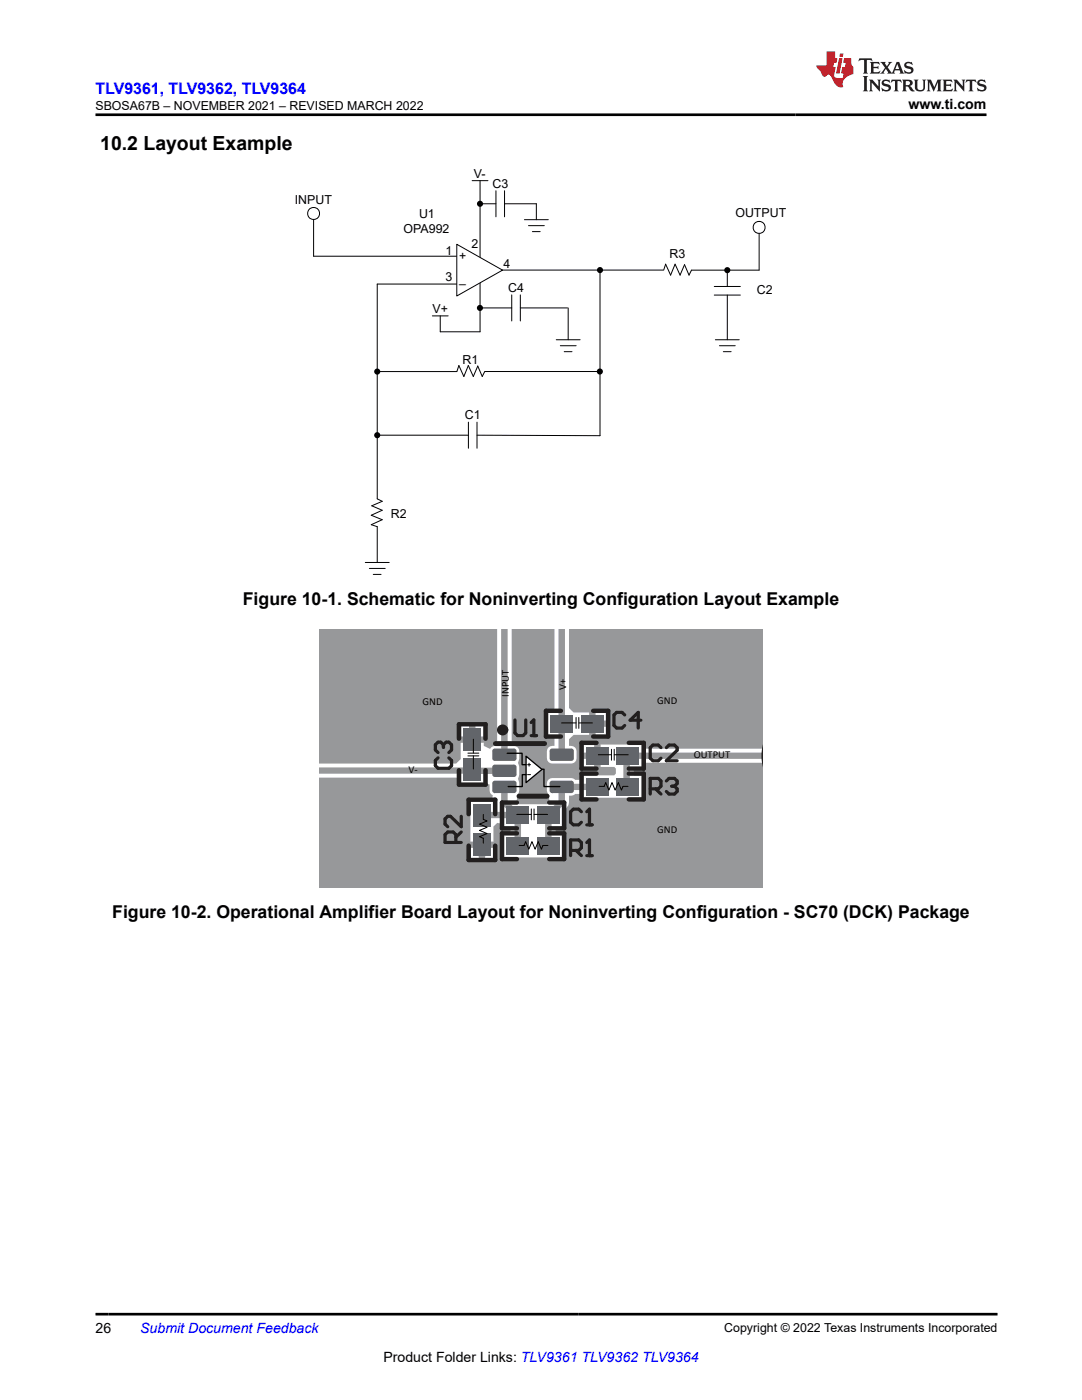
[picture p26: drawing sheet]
<svg xmlns="http://www.w3.org/2000/svg" width="216mm" height="279mm" viewBox="0 0 216 279" stroke-linecap="round" stroke-linejoin="round" font-family="sans-serif">
<defs><g id="words">
<text font-size="3.9" x="20" y="29.9">10.2 Layout Example</text>
<g font-size="3.5">
<text x="48.5" y="120.7">Figure 10-1. Schematic for Noninverting Configuration Layout Example</text>
<text x="22.4" y="183.2">Figure 10-2. Operational Amplifier Board Layout for Noninverting Configuration - SC70 (DCK) Package</text>
</g>
<text font-size="3.2" fill="#00f" x="19.1" y="18.7">TLV9361, TLV9362, TLV9364</text>
<g font-size="2.8">
<text x="181.3" y="21.8">www.ti.com</text>
<text x="19" y="266.1">26</text>
<text x="76.5" y="271.7">Product Folder Links: TLV9361 TLV9362 TLV9364</text>
</g>
<text font-size="2.8" fill="#00f" x="28" y="266.1">Submit Document Feedback</text>
<g font-size="2.5">
<text x="19.1" y="21.9">SBOSA67B – NOVEMBER 2021 – REVISED MARCH 2022</text>
<text x="94.6" y="35.5">V-</text>
<text x="58.8" y="40.7">INPUT</text>
<text x="98.3" y="37.4">C3</text>
<text x="80.5" y="46.5">OPA992</text>
<text x="83.6" y="43.5">U1</text>
<text x="146.7" y="43.4">OUTPUT</text>
<text x="88.9" y="50.8">1</text>
<text x="91.6" y="51.9">+</text>
<text x="94.1" y="49.5">2</text>
<text x="100.4" y="53.5">4</text>
<text x="133.6" y="51.5">R3</text>
<text x="88.9" y="56.1">3</text>
<text x="91.6" y="57.4">–</text>
<text x="101.4" y="58.2">C4</text>
<text x="151" y="58.8">C2</text>
<text x="86.3" y="62.4">V+</text>
<text x="92.3" y="72.7">R1</text>
<text x="92.7" y="83.6">C1</text>
<text x="78" y="103.5">R2</text>
<text x="144.5" y="265.8">Copyright © 2022 Texas Instruments Incorporated</text>
</g>
<g font-size="2.1">
<text x="112.9" y="137.7" transform="rotate(-90 112.9 137.7)">V+</text>
<text x="84.3" y="140.7">GND</text>
<text x="101.5" y="139" transform="rotate(-90 101.5 139)">INPUT</text>
<text x="131.1" y="140.5">GND</text>
<text x="81.5" y="154.2">V-</text>
<text x="138.4" y="151.3">OUTPUT</text>
<text x="131.1" y="166.1">GND</text>
</g>
</g></defs>
<path d="M95.8 36.1v30.1M62.6 51.1h28.5M75.3 56.7h15.8M100.3 53.9h.1" fill="none" stroke="#000" stroke-width=".2"/>
<path d="M91.1 48.8l9.2 5.1-9.2 5.2z" fill="#fff"/>
<g fill="none" stroke="#000" stroke-width=".2">
<path d="M94.2 36.1h3.2M99 38.1v5.2M100.7 38.1v5.2M62.6 43.8v7.3M75.3 56.7v42.9l1 .5-2.1 .8 2.1 .9-2.2 1 2.2 .9-2.2 1 1.2 .4v7.2M91.1 48.8l9.2 5.1-9.2 5.2zM95.4 40.7h3.6M100.3 53.9h32M100.7 40.7h6.3v3.1M102.1 58.9v5.2M103.8 58.9v5.2M104.6 43.8h4.8"/>
<path d="M105.5 45h3.1M106.2 46.2h1.6M119.7 54.5v32.5l-24.5-.1M132.4 53.9l.4-1.2 1 2.2 .9-2.2 1 2.2 .9-2.1 .9 2.1 .5-1h13.5M142.5 57.2h5.2M142.5 58.9h5.2M145.1 54v3.2M145.1 58.9v8.9M151.5 46.6v7.3M75.8 74.2h15.3M86.3 63h3.1M87.8 63v3.2h8"/>
<path d="M91.2 74.1l.4-1.1 1 2.1 .8-2.1 1 2.1 .9-2 .9 2 .5-1M96.3 61.5h5.8M96.8 74.1h22.3M103.8 61.5h9.4M111 67.8h4.8M111.8 69h3.2M112.6 70.2h1.5M113.4 61.5v6.3M142.7 67.8h4.8M143.6 69h3.1M144.3 70.2h1.6M75.8 86.9h17.7"/>
<path d="M93.5 84.3v5.2M95.2 84.3v5.2M72.9 112.3h4.8M73.7 113.4h3.2M74.5 114.6h1.5"/>
<circle cx="62.6" cy="42.6" r="1.2"/>
<circle cx="151.5" cy="45.4" r="1.2"/>
</g>
<g fill="#000">
<circle cx="95.8" cy="40.7" r=".61"/>
<circle cx="119.7" cy="53.9" r=".61"/>
<circle cx="145.1" cy="53.9" r=".61"/>
<circle cx="75.3" cy="74.2" r=".61"/>
<circle cx="95.8" cy="61.5" r=".61"/>
<circle cx="119.7" cy="74.1" r=".61"/>
<circle cx="75.3" cy="86.9" r=".61"/>
</g>
<path d="M63.6 125.7h88.7v51.6h-88.7zM94.2 125.7h12.9zM121 125.7h2.7zM117.1 125.7h2.6zM121 125.7h2.7zM117.1 125.7h2.6zM118.8 142.2v1.6h2.2v-1.6zM63.6 142.6v2.6zM63.6 142.6v2.6zM118.8 145.1v1.6h2.2v-1.6zM108.9 125.7h1.7v16.5h-1.3v4.5h1.3v2.2a1.19 1.19 0 0 0-1.5 1v1.5a1.04 1.04 0 0 0 1.1 1h3.8a1.04 1.04 0 0 0 1-1v-1.5a1.14 1.14 0 0 0-1.5-1v-1.4l.9-.8h3.2v-4.5h-3.2l-.9-.9v-15.6h2.1zM94.9 144.9v2.1h1.6v-2.1zM91.9 144.9v2.1h1.7v-2.1zM63.6 146.5v2.6zM63.6 146.5v2.6zM63.6 150.5v6.5v-1.8h28.3v1.1h4.6l1.2 .3 .1 1.6 .5 .5-.2 1.2h-4.2v8.1h4.6v-3l.7-.8 1.3 .2v.6h1.4v1.6h-1.4v4.5h11.7v-4.5h-1.3v-1.6h1.3v-3a2.76 2.76 0 0 0 1.3-3.2 1.27 1.27 0 0 0 1.3-.4h1.6v.8h11.7v-4.5h-1.6v-1.6h1.6v-.9h24.2v4.9v-12.5v4.8h-24.2v-.8h-8.3v4.5h2.8l.3 .3v1l-.3 .3h-6.2v.9h-1.6l-.8-.3h-3.8a1.05 1.05 0 0 0-1.1 1v1.5l.3 .7 .2 1.4-.4 .6h-5.7l-.4-.6 .2-1.4a3.1 3.1 0 0 0 .1-3.1 4.2 4.2 0 0 0 0-3.2 3.7 3.7 0 0 0-.1-3l-.3-.3h-.9v-23.2h-2.9v23.2a1.44 1.44 0 0 0-1.5 .5l-1.2-.5v-.7h-4.6v3.3l-.9 .9h-27.4zM116.4 148.6v1.6h2.2v-1.6zM116.4 151.4v1.7h2.2v-1.7zM96.8 169.2v2.1h1.7v-2.1zM93.9 169.2v2.1h1.6v-2.1z" fill-rule="evenodd" fill="#97989a"/>
<path d="M100.6 125.7v24.9M112.1 125.7v24.9M63.6 153.8h30.9M94.5 153.8h6.1M100.6 157v3.1l2.6 2.6h-6.8M118.9 157h-6.8v3.1l-2.7 2.6v6.2M152.3 150.8h-27.3v6.2M103.3 162.7v6.2" fill="none" stroke="#97989a" stroke-width="1.3"/>
<g fill="#97989a">
<path d="M94.6 166.6h3.1v4h-3.1z" fill-rule="evenodd"/>
<path d="M98.5 153.1l.2-.3h3.9l.2 .3v1.5l-.2 .2h-3.9l-.2-.2z" fill-rule="evenodd"/>
<path d="M98.5 153.1h.2zM98.6 152.9l.1-.1v.3h-.2z" fill-rule="evenodd"/>
<path d="M98.7 154.6v.2zM98.5 154.6h.2v.2z" fill-rule="evenodd"/>
<path d="M102.6 154.6h.2zM102.6 154.6h.2l-.2 .2z" fill-rule="evenodd"/>
<path d="M102.6 152.8v.3zM102.6 152.8l.2 .3h-.2z" fill-rule="evenodd"/>
<path d="M98.5 156.3l.2-.2h3.9l.2 .2v1.5l-.2 .2h-3.9l-.2-.2z" fill-rule="evenodd"/>
<path d="M98.5 156.3h.2zM98.6 156.1h.1v.2h-.2z" fill-rule="evenodd"/>
<path d="M98.7 157.8v.2zM98.5 157.8h.2v.2z" fill-rule="evenodd"/>
<path d="M102.6 157.8h.2zM102.6 157.8h.2l-.2 .2z" fill-rule="evenodd"/>
<path d="M102.6 156.1v.2zM102.6 156.1l.2 .2h-.2z" fill-rule="evenodd"/>
<path d="M107.4 167.4h4.1v3h-4.1z" fill-rule="evenodd"/>
<path d="M117.2 155.5h4v2.9h-4z" fill-rule="evenodd"/>
<path d="M116.2 142.9h4v3h-4z" fill-rule="evenodd"/>
<path d="M98.5 149.9l.2-.3h3.9l.2 .3v1.5l-.2 .2h-3.9l-.2-.2z" fill-rule="evenodd"/>
<path d="M98.5 149.9h.2zM98.6 149.7l.1-.1v.3h-.2z" fill-rule="evenodd"/>
<path d="M98.7 151.4v.2zM98.5 151.4h.2v.2z" fill-rule="evenodd"/>
<path d="M102.6 151.4h.2zM102.6 151.4h.2l-.2 .2z" fill-rule="evenodd"/>
<path d="M102.6 149.6v.3zM102.6 149.6l.2 .3h-.2z" fill-rule="evenodd"/>
<path d="M94.6 160.7h3.1v3.9h-3.1z" fill-rule="evenodd"/>
<path d="M107.4 161.3h4.1v2.9h-4.1z" fill-rule="evenodd"/>
<path d="M117.2 149.3h4v3h-4z" fill-rule="evenodd"/>
<path d="M101.3 167.4h4.1v3h-4.1z" fill-rule="evenodd"/>
<path d="M109.9 156.3l.3-.2h3.8l.2 .2v1.5l-.2 .2h-3.8l-.3-.2z" fill-rule="evenodd"/>
<path d="M109.9 156.3h.3zM110 156.1h.2v.2h-.3z" fill-rule="evenodd"/>
<path d="M110.2 157.8v.2zM109.9 157.8h.3v.2z" fill-rule="evenodd"/>
<path d="M114 157.8h.2zM114 157.8h.2l-.2 .2z" fill-rule="evenodd"/>
<path d="M114 156.1v.2zM114 156.1l.2 .2h-.2z" fill-rule="evenodd"/>
<path d="M92.7 145.6h3.1v4h-3.1z" fill-rule="evenodd"/>
<path d="M110.1 142.9h4v3h-4z" fill-rule="evenodd"/>
<path d="M123.3 155.5h4v2.9h-4z" fill-rule="evenodd"/>
<path d="M109.9 149.9l.3-.3h3.8l.2 .3v1.5l-.2 .2h-3.8l-.3-.2z" fill-rule="evenodd"/>
<path d="M109.9 149.9h.3zM110 149.7l.2-.1v.3h-.3z" fill-rule="evenodd"/>
<path d="M110.2 151.4v.2zM109.9 151.4h.3v.2z" fill-rule="evenodd"/>
<path d="M114 151.4h.2zM114 151.4h.2l-.2 .2z" fill-rule="evenodd"/>
<path d="M114 149.6v.3zM114 149.6l.2 .3h-.2z" fill-rule="evenodd"/>
<path d="M92.7 151.6h3.1v3.9h-3.1z" fill-rule="evenodd"/>
<path d="M101.3 161.3h4.1v2.9h-4.1z" fill-rule="evenodd"/>
<path d="M123.3 149.3h4v3h-4z" fill-rule="evenodd"/>
</g>
<g fill="none" stroke="#221f1f" stroke-width=".89">
<path d="M91.6 147.4v-2.9h5.3v2.9M91.6 153.7v2.9h5.3v-2.9M111.9 141.9h-3v5.1h3M118.4 141.9h2.9v5.1h-2.9M119 148.2h-3v5.2h3M119 154.4h-3v5.1h3M125.5 148.2h2.9v5.2h-2.9M125.5 154.4h2.9v5.1h-2.9M93.5 162.5v-2.9h5.3v2.9M93.5 168.8v2.8h5.3v-2.8M103.1 160.2h-2.9v5.1h2.9M103.1 166.3h-2.9v5.2h2.9"/>
<path d="M109.6 166.3h3v5.2h-3M109.6 160.2h3v5.1h-3"/>
</g>
<path d="M98.9 148.4h9.8M103.6 158.9h5.6" fill="none" stroke="#221f1f" stroke-width="1"/>
<g fill="none" stroke="#221f1f" stroke-width=".64">
<path d="M87.4 151.2l-.5 .6v1l.5 .5h2.2l.5-.5v-1l-.5-.6M88.5 148.6l-.6-.5h-.5l-.5 .5v1.1l.5 .5M88.5 148.6l.5-.5h.6l.5 .5v1.1l-.5 .5M88.5 148.6v.5M102.8 143.7v2.6l.5 .5h1.1l.5-.5v-2.6M106 146.8h1.1M106 144.2l.5-.5v3.1M124.7 142.7l-.6-.5h-1.1l-.5 .5v2.1l.5 .5h1.1l.6-.5M127.9 143.7h-2.2l1.6-1.5v3.1M129.7 157.4h1.7l.5-.5v-1l-.5-.6h-1.7v3.2M130.8 157.4l1.1 1.1M131.9 149.2l-.5-.5h-1.1l-.6 .5v2.1l.6 .5h1.1l.5-.5"/>
<path d="M133 155.9l.5-.6h1.1l.5 .6v.5l-.5 .5M133 149.2l.5-.5h1.1l.5 .5v.5l-2.1 2.1h2.1M134 156.9h.6M134.6 156.9l.5 .5v.5l-.5 .6h-1.1l-.5-.6M91 168.1v-1.5l-.6-.6h-1.1l-.5 .6v1.5h3.2M92 162.9v2.1l-2.1-2.1h-.6l-.5 .5v1.1l.5 .5M92 166l-1 1.1M113.9 169.7h1.6l.5-.5v-1l-.5-.6h-1.6v3.2M114.9 169.7l1.1 1.1M116 162l-.5-.5h-1.1l-.5 .5v2.1l.5 .5h1.1l.5-.5M117.1 168.2l.5-.6v3.2M117.1 170.8h1.1"/>
<path d="M117.1 162l.5-.5v3.1M117.1 164.6h1.1"/>
</g>
<circle cx="100.3" cy="145.7" r=".48" fill="none" stroke="#221f1f" stroke-width="1.3"/>
<g fill="#62656a">
<path d="M94.4 166.4h3.5v4.4h-3.5z" fill-rule="evenodd"/>
<path d="M98.2 153.1l.5-.5h3.9l.5 .5v1.5l-.5 .5h-3.9l-.5-.5z" fill-rule="evenodd"/>
<path d="M98.2 153.1h.5zM98.3 152.8l.4-.2v.5h-.5z" fill-rule="evenodd"/>
<path d="M98.7 154.6v.5zM98.2 154.6h.5v.5l-.2-.1z" fill-rule="evenodd"/>
<path d="M102.6 154.6h.5zM102.6 154.6h.5l-.1 .2-.4 .3z" fill-rule="evenodd"/>
<path d="M102.6 152.6v.5zM102.6 152.6l.4 .2 .1 .3h-.5z" fill-rule="evenodd"/>
<path d="M98.2 156.3l.5-.5h3.9l.5 .5v1.5l-.5 .5h-3.9l-.5-.5z" fill-rule="evenodd"/>
<path d="M98.2 156.3h.5zM98.3 156.1l.4-.3v.5h-.5z" fill-rule="evenodd"/>
<path d="M98.7 157.8v.5zM98.2 157.8h.5v.5l-.2-.1z" fill-rule="evenodd"/>
<path d="M102.6 157.8h.5zM102.6 157.8h.5l-.3 .4-.2 .1z" fill-rule="evenodd"/>
<path d="M102.6 155.8v.5zM102.6 155.8l.2 .1 .3 .4h-.5z" fill-rule="evenodd"/>
<path d="M107.1 167.2h4.6v3.4h-4.6z" fill-rule="evenodd"/>
<path d="M116.9 155.2h4.6v3.5h-4.6z" fill-rule="evenodd"/>
<path d="M115.9 142.7h4.6v3.5h-4.6z" fill-rule="evenodd"/>
<path d="M98.2 149.9l.5-.5h3.9l.5 .5v1.5l-.5 .5h-3.9l-.5-.5z" fill-rule="evenodd"/>
<path d="M98.2 149.9h.5zM98.3 149.6l.4-.2v.5h-.5z" fill-rule="evenodd"/>
<path d="M98.7 151.4v.5zM98.2 151.4h.5v.5l-.2-.1z" fill-rule="evenodd"/>
<path d="M102.6 151.4h.5zM102.6 151.4h.5l-.3 .4-.2 .1z" fill-rule="evenodd"/>
<path d="M102.6 149.4v.5zM102.6 149.4l.2 .1 .3 .4h-.5z" fill-rule="evenodd"/>
<path d="M94.4 160.4h3.5v4.5h-3.5z" fill-rule="evenodd"/>
<path d="M107.1 161h4.6v3.5h-4.6z" fill-rule="evenodd"/>
<path d="M116.9 149.1h4.6v3.5h-4.6z" fill-rule="evenodd"/>
<path d="M101 167.2h4.6v3.4h-4.6z" fill-rule="evenodd"/>
<path d="M109.7 156.3l.5-.5h3.8l.5 .5v1.5l-.5 .5h-3.8l-.5-.5z" fill-rule="evenodd"/>
<path d="M109.7 156.3h.5zM109.7 156.1l.5-.3v.5h-.5z" fill-rule="evenodd"/>
<path d="M110.2 157.8v.5zM109.7 157.8h.5v.5l-.3-.1z" fill-rule="evenodd"/>
<path d="M114 157.8h.5zM114 157.8h.5l-.2 .4-.3 .1z" fill-rule="evenodd"/>
<path d="M114 155.8v.5zM114 155.8l.3 .1 .2 .4h-.5z" fill-rule="evenodd"/>
<path d="M92.5 145.4h3.5v4.4h-3.5z" fill-rule="evenodd"/>
<path d="M109.8 142.7h4.6v3.5h-4.6z" fill-rule="evenodd"/>
<path d="M123 155.2h4.6v3.5h-4.6z" fill-rule="evenodd"/>
<path d="M109.7 149.9l.5-.5h3.8l.5 .5v1.5l-.5 .5h-3.8l-.5-.5z" fill-rule="evenodd"/>
<path d="M109.7 149.9h.5zM109.7 149.6l.5-.2v.5h-.5z" fill-rule="evenodd"/>
<path d="M110.2 151.4v.5zM109.7 151.4h.5v.5l-.3-.1z" fill-rule="evenodd"/>
<path d="M114 151.4h.5zM114 151.4h.5l-.2 .4-.3 .1z" fill-rule="evenodd"/>
<path d="M114 149.4v.5zM114 149.4l.3 .1 .2 .4h-.5z" fill-rule="evenodd"/>
<path d="M92.5 151.3h3.5v4.5h-3.5z" fill-rule="evenodd"/>
<path d="M101 161h4.6v3.5h-4.6z" fill-rule="evenodd"/>
<path d="M123 149.1h4.6v3.5h-4.6z" fill-rule="evenodd"/>
</g>
<g fill="none" stroke="#000" stroke-width=".2">
<path d="M93.4 150.9h2.1M93.4 150.3h2.1M94.5 147.5v2.8M94.5 150.9v2.6M112 144.3h2.9M114.9 143.2v2.2M115.5 143.2v2.2M115.5 144.3h2.7M119.4 150.6h2.6M119.6 156.9h.9l.4-.7 .6 1.5 .6-1.5 .6 1.5 .7-1.5 .6 1.5 .3-.8h1M122 149.5v2.2M122.6 149.5v2.2"/>
<path d="M122.6 150.6h2.7M96.4 162.5v1l.8 .3-1.5 .7 1.5 .6-1.5 .6 1.5 .7-1.5 .6 .7 .3v1M103.1 162.5h2.9M103.6 168.7h1l.3-.7 .6 1.5 .6-1.5 .7 1.5 .6-1.5 .6 1.5 .3-.8h1M106 161.4v2.2M106.6 161.4v2.2M106.6 162.5h2.7"/>
</g>
<path d="M105 150.9l3.1 2.7-3.1 2.6z" fill-rule="evenodd" fill="#fff"/>
<path d="M101.2 150.3h3v2.3h.8M105 150.9l3.1 2.7-3.1 2.6zM105 154.6h-.8v2.4h-2.8M108.1 153.5h.4M108.5 153.6v3.4h3.2" fill="none" stroke="#000" stroke-width=".26"/>
<path d="M105.3 152.6h.6M105.3 154.6h.6M105.6 152.3v.6" fill="none" stroke="#000" stroke-width=".2"/>
<path d="M171.5 11.6l-.2 .6 .5-.2h.6v.1v2.2l-.2 .4h1l-.2-.4v-2.2v-.1h.5l.5 .2-.1-.6zM173.6 12.4l.2 .3v1.6l-.2 .4h1.9l.1-.6a1.08 1.08 0 0 1-1.3 .2v-.7h.6l.4 .2v-.7l-.4 .2h-.6v-.5l.2-.2a1 1 0 0 1 1 .3l-.1-.5zM175.7 12.4l.9 1.1-1 1.2h.9l-.2-.2 .5-.8 .4 .8-.2 .2h1.6l-.2-.2 .2-.5h.9l.1 .5-.1 .2h.9l-.2-.4-.8-1.9h-.5l-.9 2.1-.9-1.1 .9-1h-.8l.2 .2-.4 .6-.4-.6 .2-.2zM179 12.8l.4 1h-.7zM180.7 12.5a.65 .65 0 0 0-.2 .7 .65 .65 0 0 0 .6 .5l.6 .1 .1 .3a.79 .79 0 0 1-.7 .4 .79 .79 0 0 1-.7-.5l.1 .7 .2-.1a.93 .93 0 0 0 1.1 0 .93 .93 0 0 0 .4-.9 1.46 1.46 0 0 0-1.2-.6l-.1-.3a1.09 1.09 0 0 1 1.2 .2l-.2-.6-.1 .1-.5-.2zM172.2 15.2l.2 .4v2.2l-.2 .4h1l-.2-.4v-2.2l.2-.4zM173.4 15.9l.2 .4v1.5l-.2 .4h.8l-.3-.4 .1-1.3 1.6 1.8v-2l.2-.4h-.7l.1 .2 .1 1.1-1.2-1.3zM176.2 16a.65 .65 0 0 0-.2 .8 .65 .65 0 0 0 .6 .4l.6 .2 .1 .2a.79 .79 0 0 1-.7 .4 .79 .79 0 0 1-.7-.5l.1 .7 .2-.1a.93 .93 0 0 0 1.1 .1 .93 .93 0 0 0 .4-1 1.46 1.46 0 0 0-1.2-.5l-.1-.4a1.09 1.09 0 0 1 1.2 .2l-.1-.6-.2 .1-.5-.1zM177.9 15.9l-.1 .6a.63 .63 0 0 1 .8-.3v1.6l-.3 .4h1l-.2-.4v-1.6a.66 .66 0 0 1 .8 .3l-.1-.6zM180 15.9l.2 .4v1.5l-.2 .4h1l-.2-.2-.1-.7h.5l.1 .2a.79 .79 0 0 0 1.2 .6l-1-.9a.61 .61 0 0 0 .6-.6 .61 .61 0 0 0-.5-.7zM180.8 16.2h.1a.47 .47 0 0 1 .5 .1 .47 .47 0 0 1 .1 .5l-.1 .1-.7 .1zM182.3 15.9l.2 .2a2.27 2.27 0 0 0 .4 2 1.04 1.04 0 0 0 1.7-.7v-1.3l.2-.2h-.8l.2 .4v1.1a.6 .6 0 0 1-.6 .6 .6 .6 0 0 1-.6-.6v-1.1l.3-.4zM184.9 15.9l.2 .4v1.5l-.2 .4h.8l-.3-.4v-1.4l.9 1.9 .9-1.9v1.4l-.3 .4h1l-.2-.4v-1.5l.2-.4h-.8l-.7 1.5-.6-1.5zM188.1 15.9l.2 .4v1.5l-.2 .4h1.9l.1-.6a1.09 1.09 0 0 1-1.3 .2v-.7h.6l.4 .2v-.6l-.4 .2h-.6v-.6l.2-.1a1.01 1.01 0 0 1 1 .3l-.1-.6zM190.2 15.9l.3 .4v1.5l-.3 .4h.8l-.2-.4v-1.3l1.6 1.8v-2l.2-.4h-.7l.2 .2v1.1l-1.2-1.3zM192.8 15.9l-.1 .6a.63 .63 0 0 1 .8-.3v1.6l-.3 .4h1l-.2-.4v-1.6a.66 .66 0 0 1 .8 .3l-.1-.6zM195.2 16a.65 .65 0 0 0-.2 .8 .65 .65 0 0 0 .6 .4l.6 .2 .2 .2a.79 .79 0 0 1-.7 .4 .79 .79 0 0 1-.7-.5l.1 .7 .2-.1a.93 .93 0 0 0 1 .1 .93 .93 0 0 0 .5-1 1.46 1.46 0 0 0-1.3-.5v-.4a1.09 1.09 0 0 1 1.2 .2l-.2-.6-.2 .1-.5-.1z" fill="#231f20"/>
<path d="M164.9 10.3v2.7h-2l.1 .4 .8 1a.95 .95 0 0 0 1 .9 .59 .59 0 0 1 .5-.4 .59 .59 0 0 1 .5 .3l.4 .8a1.59 1.59 0 0 0 2.1 1.4 1.61 1.61 0 0 1 1-2.3l1-.3-.1-1.5a1.59 1.59 0 0 1-.3-1.7h-1.5l-.2 .9h.6l-.2 .9h-.5l-.2 .9v.3l.4 .1-.1 .9h-.7a.73 .73 0 0 1-1-.7l.3-1.5h-.5l.1-.9h.5l.2-.9h-.5v-1.3zM167.4 11.6l-.6 3.1h.7l.6-3.1zM167.6 10.7l-.1 .6h.7l.1-.6z" fill="#ed1c24"/>
<path d="M19 22.9h177.8M19 262.3h180" fill="none" stroke="#000" stroke-width=".53"/>
<use href="#words"/>
</svg>
